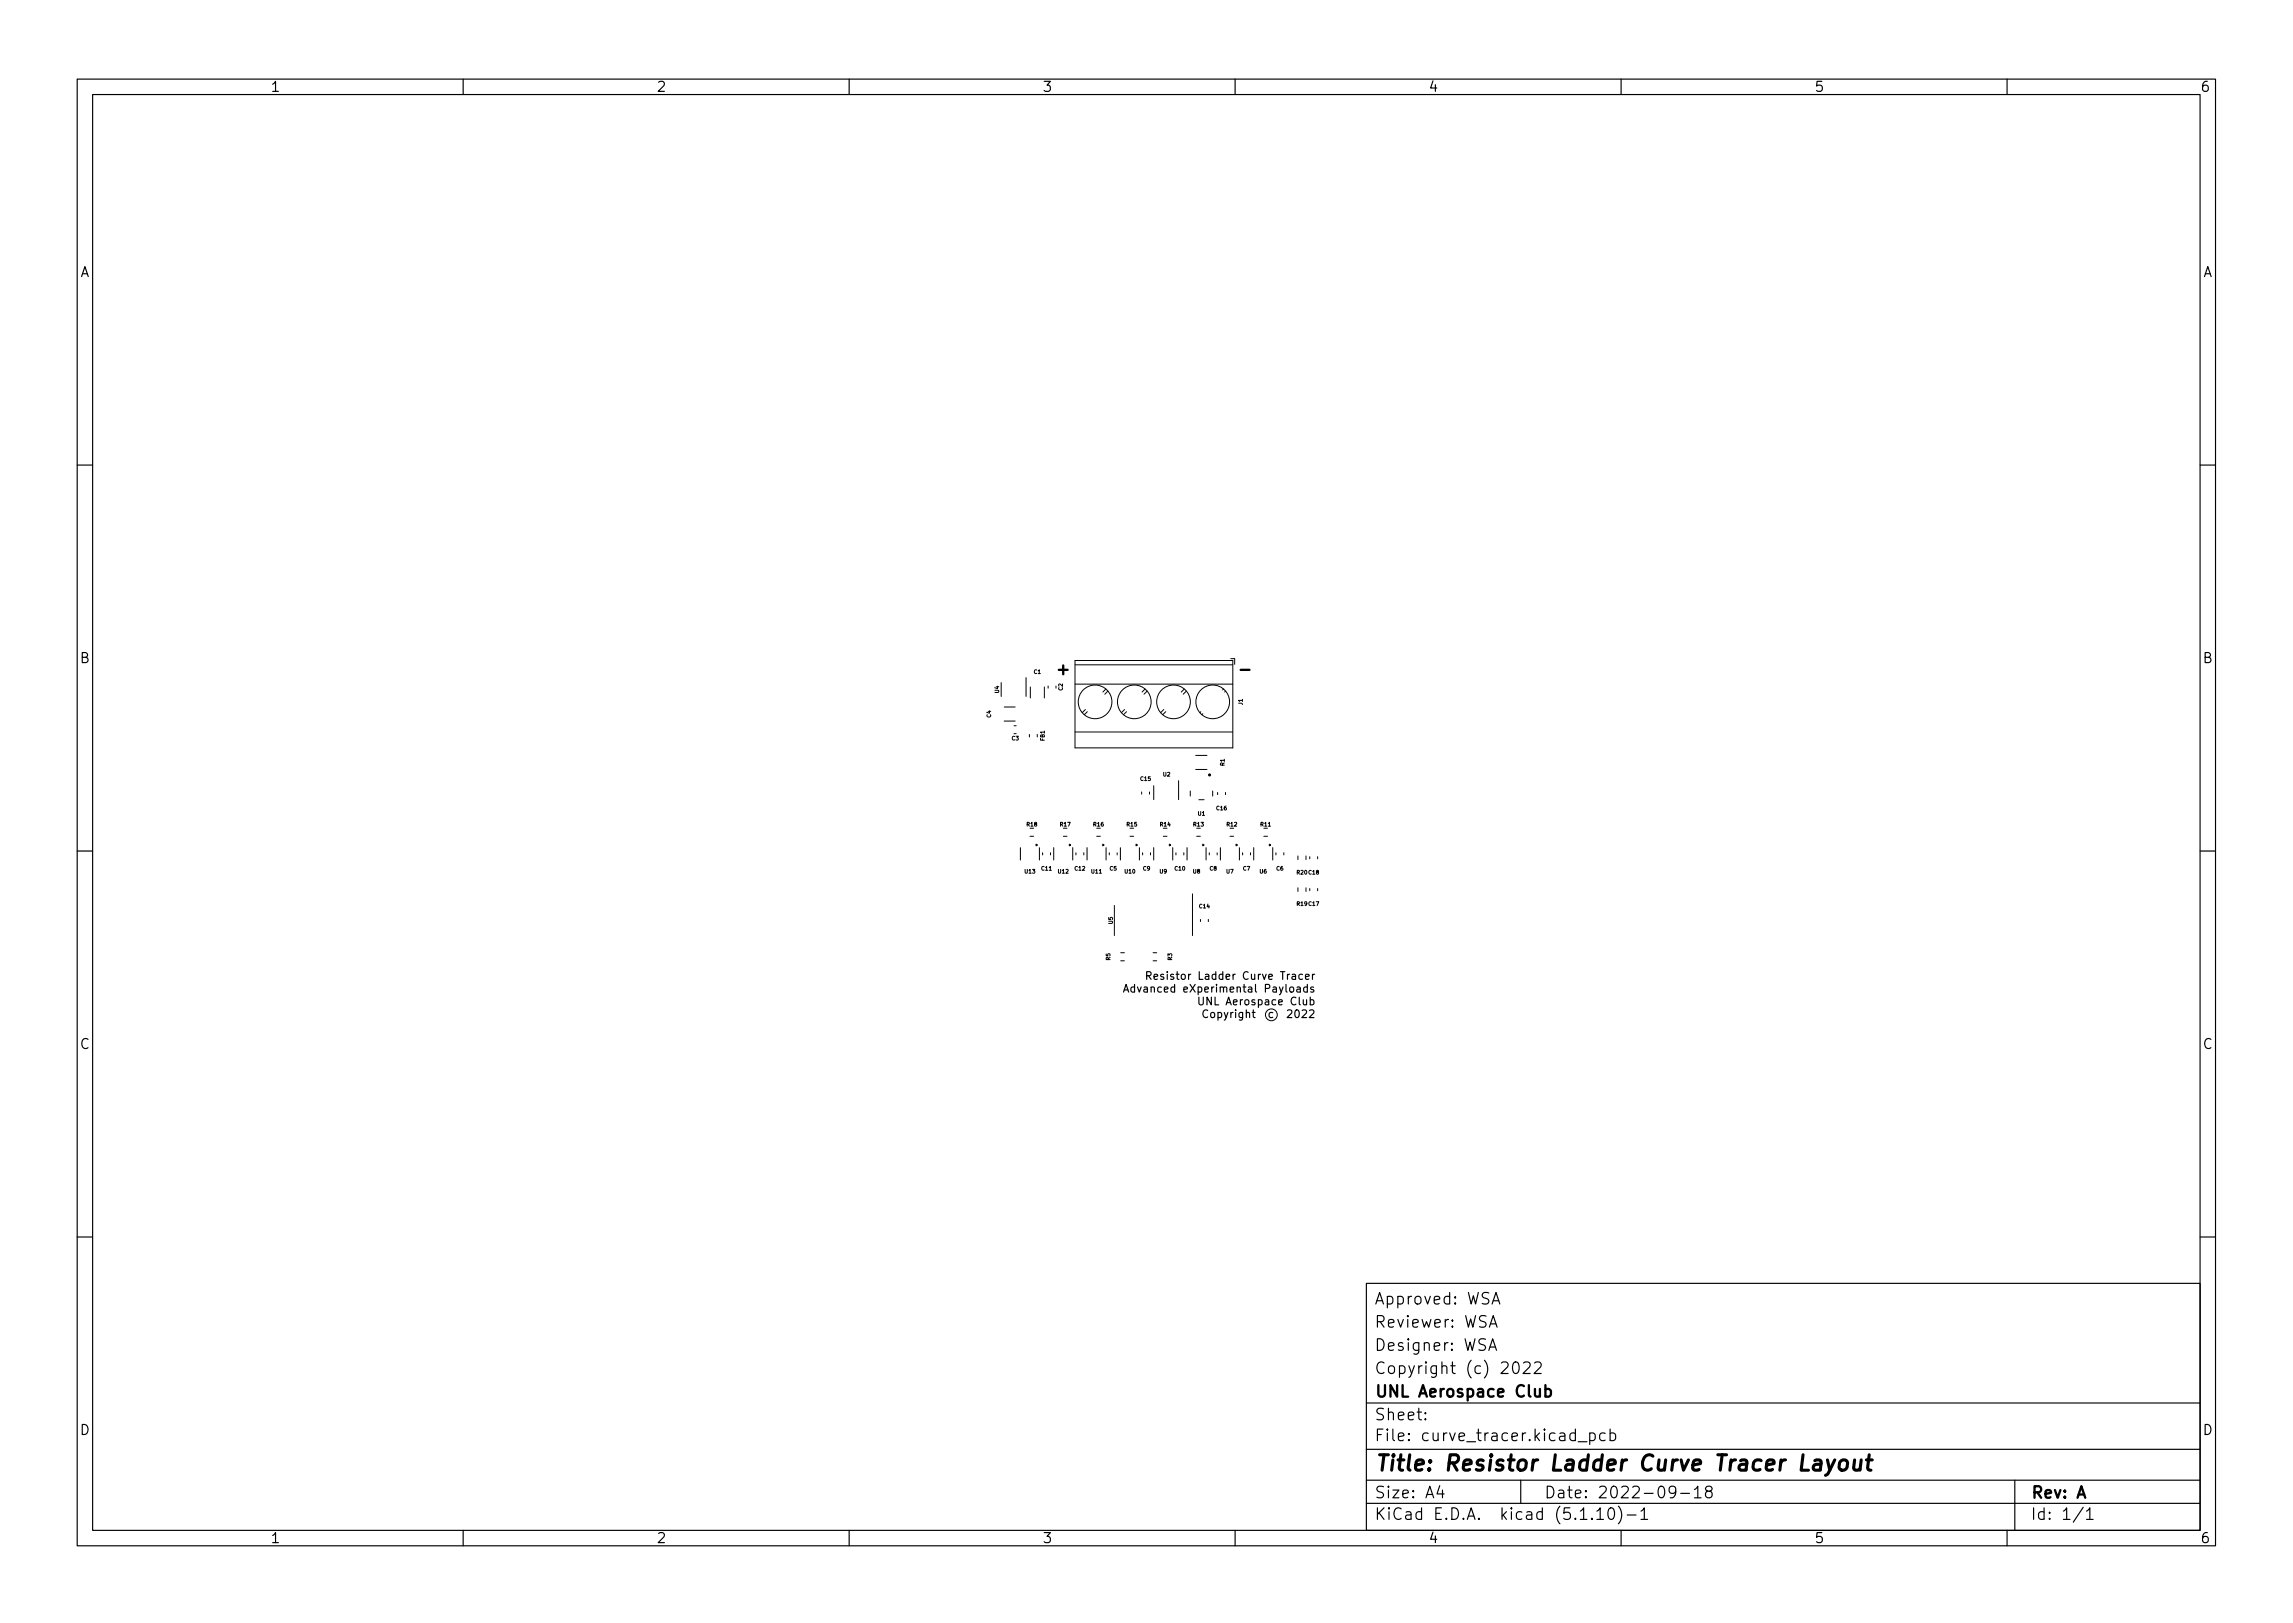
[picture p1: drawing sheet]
<svg xmlns="http://www.w3.org/2000/svg" width="297mm" height="210mm" viewBox="0 0 297 210" stroke-linecap="round" stroke-linejoin="round" font-family="sans-serif">
<defs><g id="words">
<text font-size="2.8" x="178" y="190.6">Title: Resistor Ladder Curve Tracer Layout</text>
<g font-size="2.1">
<text x="137.1" y="87.4">+</text>
<text x="160.9" y="87.4">-</text>
<text x="178" y="172">Reviewer: WSA</text>
<text x="178" y="169">Approved: WSA</text>
<text x="178" y="178">Copyright (c) 2022</text>
<text x="178" y="175">Designer: WSA</text>
<text x="178" y="184">Sheet:</text>
<text x="178" y="181">UNL Aerospace Club</text>
<text x="178" y="186.7">File: curve_tracer.kicad_pcb</text>
<text x="178" y="196.9">KiCad E.D.A. kicad (5.1.10)-1</text>
<text x="178" y="194.1">Size: A4</text>
<text x="200" y="194.1">Date: 2022-09-18</text>
<text x="263" y="194.1">Rev: A</text>
<text x="263" y="196.9">Id: 1/1</text>
</g>
<g font-size="1.8">
<text x="35" y="11.9">1</text>
<text x="85" y="11.9">2</text>
<text x="135" y="11.9">3</text>
<text x="185" y="11.9">4</text>
<text x="235" y="11.9">5</text>
<text x="285" y="11.9">6</text>
<text x="10.3" y="35.9">A</text>
<text x="285.3" y="35.9">A</text>
<text x="10.3" y="85.9">B</text>
<text x="285.3" y="85.9">B</text>
<text x="10.3" y="135.9">C</text>
<text x="285.3" y="135.9">C</text>
<text x="10.3" y="185.9">D</text>
<text x="285.3" y="185.9">D</text>
<text x="35" y="199.9">1</text>
<text x="85" y="199.9">2</text>
<text x="135" y="199.9">3</text>
<text x="185" y="199.9">4</text>
<text x="235" y="199.9">5</text>
<text x="285" y="199.9">6</text>
</g>
<g font-size="1.4">
<text x="148.2" y="128.6">Advanced eXperimental Payloads</text>
<text x="150.9" y="126.9">Resistor Ladder Curve Tracer</text>
<text x="156.6" y="130.2">UNL Aerospace Club</text>
<text x="158.5" y="131.9">Copyright c 2022</text>
</g>
<g font-size=".7">
<text x="129.4" y="89.8" transform="rotate(-90 129.4 89.8)">U4</text>
<text x="133.9" y="87.3">C1</text>
<text x="137.7" y="89.4" transform="rotate(-90 137.7 89.4)">C2</text>
<text x="128.4" y="92.9" transform="rotate(-90 128.4 92.9)">C4</text>
<text x="131.1" y="95.9">C3</text>
<text x="135.3" y="96" transform="rotate(-90 135.3 96)">FB1</text>
<text x="161" y="91.3" transform="rotate(-90 161 91.3)">J1</text>
<text x="147.8" y="101.1">C15</text>
<text x="150.7" y="100.6">U2</text>
<text x="158.6" y="99.2" transform="rotate(-90 158.6 99.2)">R1</text>
<text x="133" y="107.1">R18</text>
<text x="137.3" y="107.1">R17</text>
<text x="141.7" y="107.1">R16</text>
<text x="146" y="107.1">R15</text>
<text x="150.3" y="107.1">R14</text>
<text x="154.6" y="107.1">R13</text>
<text x="155.2" y="105.7">U1</text>
<text x="157.6" y="105">C16</text>
<text x="158.9" y="107.1">R12</text>
<text x="163.3" y="107.1">R11</text>
<text x="132.8" y="113.1">U13</text>
<text x="134.7" y="109.6" transform="rotate(-90 134.7 109.6)">*</text>
<text x="134.9" y="112.8">C11</text>
<text x="137.1" y="113.1">U12</text>
<text x="139" y="109.6" transform="rotate(-90 139 109.6)">*</text>
<text x="139.3" y="112.8">C12</text>
<text x="141.4" y="113.1">U11</text>
<text x="143.3" y="109.6" transform="rotate(-90 143.3 109.6)">*</text>
<text x="143.8" y="112.8">C5</text>
<text x="145.7" y="113.1">U10</text>
<text x="147.6" y="109.6" transform="rotate(-90 147.6 109.6)">*</text>
<text x="148.1" y="112.8">C9</text>
<text x="150.2" y="113.1">U9</text>
<text x="152" y="109.6" transform="rotate(-90 152 109.6)">*</text>
<text x="152.2" y="112.8">C10</text>
<text x="154.6" y="113.1">U8</text>
<text x="156.3" y="109.6" transform="rotate(-90 156.3 109.6)">*</text>
<text x="156.7" y="112.8">C8</text>
<text x="158.9" y="113.1">U7</text>
<text x="160.6" y="109.6" transform="rotate(-90 160.6 109.6)">*</text>
<text x="161" y="112.8">C7</text>
<text x="163.2" y="113.1">U6</text>
<text x="164.9" y="109.6" transform="rotate(-90 164.9 109.6)">*</text>
<text x="165.4" y="112.8">C6</text>
<text x="168" y="113.3">R20 C18</text>
<text x="144.1" y="119.7" transform="rotate(-90 144.1 119.7)">U5</text>
<text x="155.4" y="117.7">C14</text>
<text x="168" y="117.3">R19 C17</text>
<text x="143.8" y="124.4" transform="rotate(-90 143.8 124.4)">R5</text>
<text x="151.8" y="124.4" transform="rotate(-90 151.8 124.4)">R3</text>
</g>
</g></defs>
<g fill="none" stroke="#000" stroke-width=".15">
<path d="M10 10.2h277v190.1h-277zM12 12.2h273v186.1h-273zM60 10.2v2M110 10.2v2M160 10.2v2M210 10.2v2M260 10.2v2M10 60.2h2M285 60.2h2M10 110.2h2M285 110.2h2M145.5 128.5l.4-1 .3 1"/>
<path d="M145.6 128.2h.5M147 127.9h-.3l-.2 .2 .1 .4h.4M147 127.5v1M147.4 127.9l.2 .6 .2-.6M148.5 126.4h.5l.1-.2v-.2l-.2-.1h-.4v1M148.8 126.4l.3 .5M149.5 126.5l.5-.1-.1-.1-.3-.1-.1 .2v.4h.4M150.7 126.3l-.2-.1-.1 .2v.1l.3 .1v.2h-.3M155.3 129.2v.8l.2 .2 .3-.1 .1-.1v-.8M156.4 130.9a.4 .4 0 0 0-.4 0 .4 .4 0 0 0-.2 .5 .37 .37 0 0 0 .2 .4 .37 .37 0 0 0 .4-.1M156.9 131.3l.1-.1 .3 .1 .1 .3-.1 .2h-.3l-.1-.1zM157.8 131.2h.3l.2 .2-.1 .4h-.4"/>
<path d="M157.8 131.2v1M10 160.2h2M177 166.3h108v32h-108zM192.9 174.9l.5-1.5 .5 1.5M192.9 171.9l.5-1.5 .5 1.5M193 174.5h.7M193.1 171.5h.7M193.3 168.9l.5-1.5 .5 1.5M193.4 168.5h.7M196.1 176.6a.36 .36 0 0 1 .3-.2 .36 .36 0 0 1 .3 .3 .77 .77 0 0 1-.4 1.2 .91 .91 0 0 1-.2-1.3zM197.4 176.6l.2-.2h.3a.41 .41 0 0 1 .2 .7l-.8 .8h.9M198.8 176.6l.2-.2h.4a.41 .41 0 0 1 .2 .7l-.9 .8h.9"/>
<path d="M285 160.2h2M60 198.3v2M110 198.3v2M160 198.3v2M177 194.8h108M177 191.8h108M177 187.8h108M177 181.8h108M184.6 183.8l.1 .1h-.1v-.1v.1M184.6 183l.1 .1h-.1v-.1v.1M186.5 192.5l-.4 1h1M186.9 193v1"/>
<path d="M197 191.8v3M204.4 186.8h1.2M205.9 185.7l.5-.1 .2 .3v.4l-.1 .3h-.1h-.5M205.9 185.6v1.5M206.9 195.8l.4-.5v1.5M206.9 196.8h.8M207.9 185.7l-.4-.1-.3 .3v.4l.2 .3h.1h.4M208.5 195.4a.36 .36 0 0 1 .6 .2 .77 .77 0 0 1-.5 1.2 1 1 0 0 1-.1-1.4zM208.6 185.7l.4-.1 .3 .3v.4l-.2 .3h-.1h-.4M208.6 185.1v1.5M209.6 195.1a1.72 1.72 0 0 1 0 2.3M210 198.3v2"/>
<path d="M210.8 196.3h1.1M212.6 195.8l.4-.5v1.5M212.6 196.8h.8M217.1 193.2l-.3 .3-.4-.1-.2-.2v-.4l.2-.2 .4-.1 .2 .2a.99 .99 0 0 1-.4 1.3h-.2M217.7 193.5h1.2M219.5 193l.4-.5v1.5M219.5 194h.9M221.2 193.2l-.1-.1a.31 .31 0 0 1-.2-.3 .31 .31 0 0 1 .3-.3l.4 .1a.31 .31 0 0 1 .2 .3 .31 .31 0 0 1-.3 .3h-.3l-.3 .3 .1 .4 .2 .1h.3l.3-.3-.1-.4-.2-.1M260 198.3v2M261 191.8v6.5M269.9 195.3l-1.3 1.9M270.3 195.8l.4-.5v1.5"/>
<path d="M270.3 196.8h.8"/>
</g>
<path d="M235.1 189.2l.2-.1 .6 .1v.2l-.1 1.1M235.9 189.6l-.2 .1h-.5a.4 .4 0 0 0-.3 .3 .4 .4 0 0 0 .2 .5h.5l.2-.1M236.7 189.1l.3 1.4M237.7 189.1l-.9 1.8-.3 .2M238.4 189.3a.52 .52 0 0 1 .5-.2 .52 .52 0 0 1 .4 .4v.6a.55 .55 0 0 1-.5 .4 .55 .55 0 0 1-.6-.4l.1-.6zM240.3 189.1l-.2 1.1 .1 .2a.57 .57 0 0 0 .8-.1M241.1 189.1l-.2 1.4M241.8 189.1h.7M242.1 188.5l-.2 1.7 .1 .2 .4 .1" fill="none" stroke="#000" stroke-width=".4"/>
<path d="M198.8 179.9l.1 1a.41 .41 0 0 0 .6-.1M199.5 179.9v1M200.2 179.4v1.5M200.2 180l.4-.1 .3 .3v.4l-.1 .3h-.2h-.4" fill="none" stroke="#000" stroke-width=".3"/>
<g fill="none" stroke="#000" stroke-width=".13">
<path d="M129.7 88.4v1.8M130.1 93.4h1.4M130.1 91.6h1.4M131.4 95h.2M131.4 94h.2M132.9 87.8v2.4M133.3 95.1v.4M133.5 89v1.4M134.4 95.1v.4M135.3 89v1.4M135.8 88.9v.2M136.8 88.9v.2"/>
<path d="M139.3 86.1h20.4M139.3 88.6h20.4M139.3 94.8h20.4M139.3 85.6h20.4v11.3h-20.4zM140.6 91.9l-.4 .4M140.9 92.2l-.4 .4M143.2 89.3l-.3 .4M143.5 89.5l-.4 .4M145.7 91.9l-.4 .4M145.9 92.2l-.3 .4M148.3 89.3l-.4 .4M148.6 89.5l-.4 .4"/>
<path d="M150.8 91.9l-.4 .4M151 92.2l-.4 .4M153.4 89.3l-.4 .4M153.7 89.5l-.4 .4M154.9 99.7h1.5M154.9 97.9h1.5M155.6 92.2l-.2 .1M155.8 92.5l-.1 .1M158.5 89.3l-.1 .1M158.8 89.5l-.2 .1M159.4 85.3h.5v.8M132.2 109.8v1.6"/>
<path d="M133.4 108.3h.5M134.6 109.8v1.6M135.1 110.5v.3M136.1 110.5v.3M136.5 109.8v1.6M137.7 108.3h.5M139 109.8v1.6M139.4 110.5v.3M140.4 110.5v.3M140.8 109.8v1.6M142.1 108.3h.4M143.3 109.8v1.6"/>
<path d="M143.7 110.5v.3M144.4 117.3v3.9M144.7 110.5v.3M145.1 109.8v1.6M146.4 108.3h.5M147.6 109.8v1.6M147.9 102.6v.3M148 110.5v.3M148.9 102.6v.3M149 110.5v.3M149.5 109.8v1.6M149.5 101.8v1.8"/>
<path d="M150.7 108.3h.5M151.9 109.8v1.6M152.3 110.5v.3M152.7 101.1v2.5M153.4 110.5v.3M153.8 109.8v1.6M154.2 102.5v.6M154.5 115.8v5.4M155 108.3h.5M155.3 103.6h.7M155.5 119.1v.3M156.2 109.8v1.6"/>
<path d="M156.5 119.1v.3M156.7 110.5v.3M157.1 102.5v.6M157.7 110.5v.3M157.7 102.7v.2M158.1 109.8v1.6M158.8 102.7v.2M159.3 108.3h.5M160.6 109.8v1.6M161 110.5v.3M162 110.5v.3M162.4 109.8v1.6"/>
<path d="M163.7 108.3h.5M164.9 109.8v1.6M165.3 110.5v.3M166.3 110.5v.3M168.1 110.9v.5M168.1 115v.5M169.2 110.9v.5M169.2 115v.5M169.7 111v.3M169.7 115.1v.3M170.7 111v.3M170.7 115.1v.3"/>
<path d="M145.2 123.4h.5M145.2 124.5h.5M149.4 123.4h.4M149.4 124.5h.4"/>
<circle cx="141.9" cy="90.9" r="2.18"/>
<circle cx="146.9" cy="90.9" r="2.18"/>
<circle cx="152" cy="90.9" r="2.18"/>
<circle cx="157.1" cy="90.9" r="2.18"/>
</g>
<circle cx="156.7" cy="100.4" r=".1" fill="none" stroke="#000" stroke-width=".2"/>
<use href="#words"/>
</svg>
